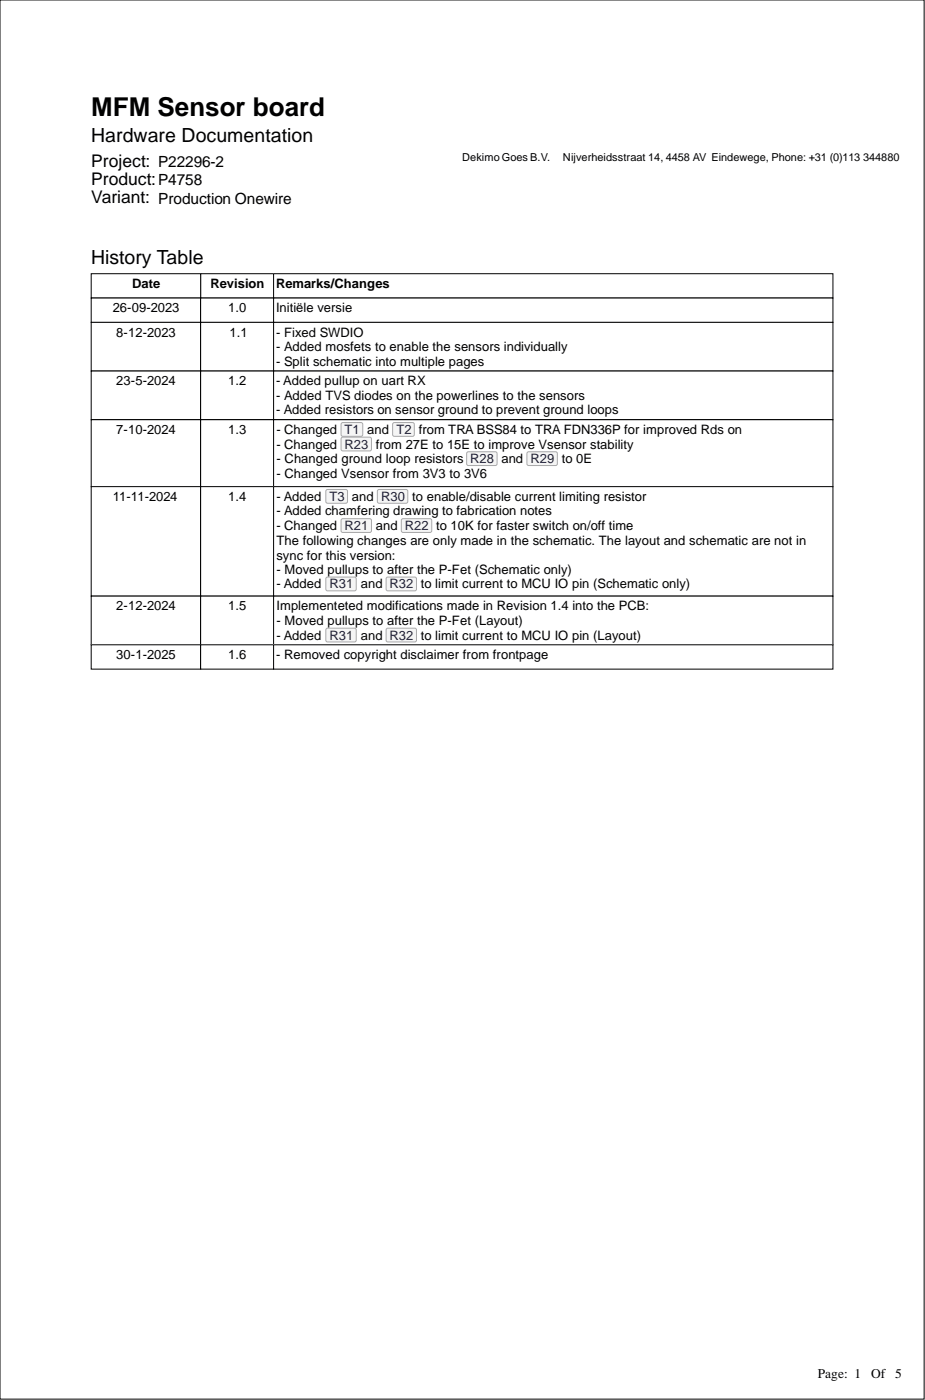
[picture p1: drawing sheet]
<svg xmlns="http://www.w3.org/2000/svg" width="193mm" height="292mm" viewBox="0 0 193 292" stroke-linecap="round" stroke-linejoin="round" font-family="sans-serif">
<defs><g id="words">
<text font-size="5.4" x="19" y="24.2">MFM Sensor board</text>
<g font-size="4.1">
<text x="19" y="29.6">Hardware Documentation</text>
<text x="19" y="55">History Table</text>
</g>
<g font-size="3.6">
<text x="19" y="34.8">Project:</text>
<text x="19" y="38.6">Product:</text>
<text x="19" y="42.4">Variant:</text>
</g>
<g font-size="3.2">
<text x="33" y="34.9">P22296-2</text>
<text x="33" y="38.7">P4758</text>
<text x="33" y="42.5">Production Onewire</text>
</g>
<g font-size="2.8">
<text x="170.6" y="287.5">Page: 1</text>
<text x="181.8" y="287.5">Of 5</text>
</g>
<g font-size="2.7">
<text x="23.5" y="65.1">26-09-2023</text>
<text x="27.6" y="60.1">Date</text>
<text x="43.9" y="60.1">Revision</text>
<text x="47.6" y="65.1">1.0</text>
<text x="57.6" y="60.1">Remarks/Changes</text>
<text x="57.6" y="65.1">Initiële versie</text>
<text x="24.3" y="70.2">8-12-2023</text>
<text x="47.9" y="70.2">1.1</text>
<text x="57.6" y="70.2">- Fixed SWDIO</text>
<text x="57.6" y="73.3">- Added mosfets to enable the sensors individually</text>
<text x="57.6" y="76.3">- Split schematic into multiple pages</text>
<text x="24.3" y="80.4">23-5-2024</text>
<text x="47.6" y="80.4">1.2</text>
<text x="57.6" y="80.4">- Added pullup on uart RX</text>
<text x="57.6" y="83.4">- Added TVS diodes on the powerlines to the sensors</text>
<text x="57.6" y="86.5">- Added resistors on sensor ground to prevent ground loops</text>
<text x="24.3" y="90.5">7-10-2024</text>
<text x="47.6" y="90.5">1.3</text>
<text x="57.7" y="90.5">- Changed</text>
<text x="57.7" y="93.6">- Changed</text>
<text x="76.6" y="90.5">and</text>
<text x="78.4" y="93.6">from 27E to 15E to improve Vsensor stability</text>
<text x="87.3" y="90.5">from TRA BSS84 to TRA FDN336P for improved Rds on</text>
<text x="57.7" y="96.6">- Changed ground loop resistors</text>
<text x="57.7" y="99.7">- Changed Vsensor from 3V3 to 3V6</text>
<text x="104.6" y="96.6">and</text>
<text x="117.2" y="96.6">to 0E</text>
<text x="23.5" y="104.5">11-11-2024</text>
<text x="47.6" y="104.5">1.4</text>
<text x="57.7" y="104.5">- Added</text>
<text x="57.7" y="107.5">- Added chamfering drawing to fabrication notes</text>
<text x="73.4" y="104.5">and</text>
<text x="86" y="104.5">to enable/disable current limiting resistor</text>
<text x="57.7" y="110.6">- Changed</text>
<text x="57.7" y="113.6">The following changes are only made in the schematic. The layout and schematic are not in</text>
<text x="78.4" y="110.6">and</text>
<text x="91" y="110.6">to 10K for faster switch on/off time</text>
<text x="57.7" y="116.8">sync for this version:</text>
<text x="57.7" y="119.7">- Moved pullups to after the P-Fet (Schematic only)</text>
<text x="57.7" y="122.8">- Added</text>
<text x="75.3" y="122.8">and</text>
<text x="87.8" y="122.8">to limit current to MCU IO pin (Schematic only)</text>
<text x="24.3" y="127.3">2-12-2024</text>
<text x="47.6" y="127.3">1.5</text>
<text x="57.7" y="127.3">Implementeted modifications made in Revision 1.4 into the PCB:</text>
<text x="57.7" y="130.4">- Moved pullups to after the P-Fet (Layout)</text>
<text x="24.3" y="137.5">30-1-2025</text>
<text x="47.6" y="137.5">1.6</text>
<text x="57.6" y="137.5">- Removed copyright disclaimer from frontpage</text>
<text x="57.7" y="133.4">- Added</text>
<text x="75.3" y="133.4">and</text>
<text x="87.8" y="133.4">to limit current to MCU IO pin (Layout)</text>
</g>
<g font-size="2.7" fill="#00008b">
<text x="71.9" y="90.5">T1</text>
<text x="71.9" y="93.6">R23</text>
<text x="82.7" y="90.5">T2</text>
<text x="98.1" y="96.6">R28</text>
<text x="110.7" y="96.6">R29</text>
<text x="68.7" y="104.5">T3</text>
<text x="79.5" y="104.5">R30</text>
<text x="71.9" y="110.6">R21</text>
<text x="84.5" y="110.6">R22</text>
<text x="68.7" y="122.8">R31</text>
<text x="81.3" y="122.8">R32</text>
<text x="68.7" y="133.4">R31</text>
<text x="81.3" y="133.4">R32</text>
</g>
<g font-size="2.3">
<text x="96.4" y="33.5">Dekimo Goes B.V.</text>
<text x="117.5" y="33.5">Nijverheidsstraat 14, 4458 AV Eindewege, Phone: +31 (0)113 344880</text>
</g>
</g></defs>
<path d="M0 0h192.8v291.9h-192.8z" fill="none" stroke="#000" stroke-width=".21"/>
<path d="M41.9 57.1h15.2v5.1h-15.2z" fill-rule="evenodd" fill="#fff"/>
<path d="M41.9 57.1h15.2v5.1h-15.2z" fill="none" stroke="#000" stroke-width=".21"/>
<path d="M19 57.1h22.9v5.1h-22.9z" fill-rule="evenodd" fill="#fff"/>
<path d="M19 57.1h22.9v5.1h-22.9z" fill="none" stroke="#000" stroke-width=".21"/>
<path d="M57.1 57.1h116.7v5.1h-116.7z" fill-rule="evenodd" fill="#fff"/>
<path d="M57.1 57.1h116.7v5.1h-116.7z" fill="none" stroke="#000" stroke-width=".21"/>
<path d="M19 62.2h22.9v5.1h-22.9z" fill-rule="evenodd" fill="#fff"/>
<path d="M19 62.2h22.9v5.1h-22.9z" fill="none" stroke="#000" stroke-width=".21"/>
<path d="M41.9 62.2h15.2v5.1h-15.2z" fill-rule="evenodd" fill="#fff"/>
<path d="M41.9 62.2h15.2v5.1h-15.2z" fill="none" stroke="#000" stroke-width=".21"/>
<path d="M57.1 62.2h116.7v5.1h-116.7z" fill-rule="evenodd" fill="#fff"/>
<path d="M57.1 62.2h116.7v5.1h-116.7z" fill="none" stroke="#000" stroke-width=".21"/>
<path d="M19 67.3h22.9v10.1h-22.9z" fill-rule="evenodd" fill="#fff"/>
<path d="M19 67.3h22.9v10.1h-22.9z" fill="none" stroke="#000" stroke-width=".21"/>
<path d="M41.9 67.3h15.2v10.1h-15.2z" fill-rule="evenodd" fill="#fff"/>
<path d="M41.9 67.3h15.2v10.1h-15.2z" fill="none" stroke="#000" stroke-width=".21"/>
<path d="M57.1 67.3h116.7v10.1h-116.7z" fill-rule="evenodd" fill="#fff"/>
<path d="M57.1 67.3h116.7v10.1h-116.7z" fill="none" stroke="#000" stroke-width=".21"/>
<path d="M19 77.4h22.9v10.2h-22.9z" fill-rule="evenodd" fill="#fff"/>
<path d="M19 77.4h22.9v10.2h-22.9z" fill="none" stroke="#000" stroke-width=".21"/>
<path d="M41.9 77.4h15.2v10.2h-15.2z" fill-rule="evenodd" fill="#fff"/>
<path d="M41.9 77.4h15.2v10.2h-15.2z" fill="none" stroke="#000" stroke-width=".21"/>
<path d="M57.1 77.4h116.7v10.2h-116.7z" fill-rule="evenodd" fill="#fff"/>
<path d="M57.1 77.4h116.7v10.2h-116.7z" fill="none" stroke="#000" stroke-width=".21"/>
<path d="M19 87.6h22.9v13.9h-22.9z" fill-rule="evenodd" fill="#fff"/>
<path d="M19 87.6h22.9v13.9h-22.9z" fill="none" stroke="#000" stroke-width=".21"/>
<path d="M41.9 87.6h15.2v13.9h-15.2z" fill-rule="evenodd" fill="#fff"/>
<path d="M41.9 87.6h15.2v13.9h-15.2z" fill="none" stroke="#000" stroke-width=".21"/>
<path d="M57.1 87.6h116.7v13.9h-116.7z" fill-rule="evenodd" fill="#fff"/>
<path d="M57.1 87.6h116.7v13.9h-116.7z" fill="none" stroke="#000" stroke-width=".21"/>
<path d="M71.3 88.2h4.2l.2 .3-.1 2.4-.3 .1h-4l-.2-.3v-2.2z" fill="#f5f5f5"/>
<path d="M71.3 88.2h4.2l.2 .3-.1 2.4-.3 .1h-4l-.2-.3v-2.2z" fill="none" stroke="#a9a9a9" stroke-width=".21"/>
<path d="M82.1 88.2h4.2l.1 .3v2.4l-.3 .1h-4l-.2-.3v-2.2z" fill="#f5f5f5"/>
<path d="M82.1 88.2h4.2l.1 .3v2.4l-.3 .1h-4l-.2-.3v-2.2z" fill="none" stroke="#a9a9a9" stroke-width=".21"/>
<path d="M71.3 91.3h6l.2 .3-.1 2.3-.3 .2-5.8-.1-.2-.3v-2.1z" fill="#f5f5f5"/>
<path d="M71.3 91.3h6l.2 .3-.1 2.3-.3 .2-5.8-.1-.2-.3v-2.1z" fill="none" stroke="#a9a9a9" stroke-width=".21"/>
<path d="M97.5 94.3h6l.2 .3-.1 2.4-.3 .1h-5.8l-.1-.3v-2.2z" fill="#f5f5f5"/>
<path d="M97.5 94.3h6l.2 .3-.1 2.4-.3 .1h-5.8l-.1-.3v-2.2z" fill="none" stroke="#a9a9a9" stroke-width=".21"/>
<path d="M110.1 94.3h6l.2 .3-.1 2.4-.3 .1h-5.8l-.2-.3v-2.2z" fill="#f5f5f5"/>
<path d="M110.1 94.3h6l.2 .3-.1 2.4-.3 .1h-5.8l-.2-.3v-2.2z" fill="none" stroke="#a9a9a9" stroke-width=".21"/>
<path d="M19 101.5h22.9v22.9h-22.9z" fill-rule="evenodd" fill="#fff"/>
<path d="M19 101.5h22.9v22.9h-22.9z" fill="none" stroke="#000" stroke-width=".21"/>
<path d="M41.9 101.5h15.2v22.9h-15.2z" fill-rule="evenodd" fill="#fff"/>
<path d="M41.9 101.5h15.2v22.9h-15.2z" fill="none" stroke="#000" stroke-width=".21"/>
<path d="M57.1 101.5h116.7v22.9h-116.7z" fill-rule="evenodd" fill="#fff"/>
<path d="M57.1 101.5h116.7v22.9h-116.7z" fill="none" stroke="#000" stroke-width=".21"/>
<path d="M68.2 102.2h4.1l.2 .3-.1 2.3-.3 .2h-3.9l-.2-.4v-2.1z" fill="#f5f5f5"/>
<path d="M68.2 102.2h4.1l.2 .3-.1 2.3-.3 .2h-3.9l-.2-.4v-2.1z" fill="none" stroke="#a9a9a9" stroke-width=".21"/>
<path d="M78.9 102.2h6l.2 .3-.1 2.3-.3 .2h-5.8l-.2-.4v-2.1z" fill="#f5f5f5"/>
<path d="M78.9 102.2h6l.2 .3-.1 2.3-.3 .2h-5.8l-.2-.4v-2.1z" fill="none" stroke="#a9a9a9" stroke-width=".21"/>
<path d="M71.3 108.3h6l.2 .3-.1 2.3-.3 .2-5.8-.1-.2-.3v-2.1z" fill="#f5f5f5"/>
<path d="M71.3 108.3h6l.2 .3-.1 2.3-.3 .2-5.8-.1-.2-.3v-2.1z" fill="none" stroke="#a9a9a9" stroke-width=".21"/>
<path d="M83.9 108.3h6l.2 .3-.1 2.3-.3 .2-5.8-.1-.2-.3v-2.1z" fill="#f5f5f5"/>
<path d="M83.9 108.3h6l.2 .3-.1 2.3-.3 .2-5.8-.1-.2-.3v-2.1z" fill="none" stroke="#a9a9a9" stroke-width=".21"/>
<path d="M68.2 120.5h5.9l.2 .3v2.3l-.3 .2-5.8-.1-.2-.3v-2.1z" fill="#f5f5f5"/>
<path d="M68.2 120.5h5.9l.2 .3v2.3l-.3 .2-5.8-.1-.2-.3v-2.1z" fill="none" stroke="#a9a9a9" stroke-width=".21"/>
<path d="M80.7 120.5h6l.2 .3-.1 2.3-.3 .2-5.8-.1-.2-.3v-2.1z" fill="#f5f5f5"/>
<path d="M80.7 120.5h6l.2 .3-.1 2.3-.3 .2-5.8-.1-.2-.3v-2.1z" fill="none" stroke="#a9a9a9" stroke-width=".21"/>
<path d="M19 124.4h22.9v10.1h-22.9z" fill-rule="evenodd" fill="#fff"/>
<path d="M19 124.4h22.9v10.1h-22.9z" fill="none" stroke="#000" stroke-width=".21"/>
<path d="M41.9 124.4h15.2v10.1h-15.2z" fill-rule="evenodd" fill="#fff"/>
<path d="M41.9 124.4h15.2v10.1h-15.2z" fill="none" stroke="#000" stroke-width=".21"/>
<path d="M57.1 124.4h116.7v10.1h-116.7z" fill-rule="evenodd" fill="#fff"/>
<path d="M57.1 124.4h116.7v10.1h-116.7z" fill="none" stroke="#000" stroke-width=".21"/>
<path d="M68.2 131.1h5.9l.2 .3v2.4l-.3 .1h-5.8l-.2-.3v-2.2z" fill="#f5f5f5"/>
<path d="M68.2 131.1h5.9l.2 .3v2.4l-.3 .1h-5.8l-.2-.3v-2.2z" fill="none" stroke="#a9a9a9" stroke-width=".21"/>
<path d="M80.7 131.1h6l.2 .3-.1 2.4-.3 .1h-5.8l-.2-.3v-2.2z" fill="#f5f5f5"/>
<path d="M80.7 131.1h6l.2 .3-.1 2.4-.3 .1h-5.8l-.2-.3v-2.2z" fill="none" stroke="#a9a9a9" stroke-width=".21"/>
<path d="M19 134.5h22.9v5.1h-22.9z" fill-rule="evenodd" fill="#fff"/>
<path d="M19 134.5h22.9v5.1h-22.9z" fill="none" stroke="#000" stroke-width=".21"/>
<path d="M41.9 134.5h15.2v5.1h-15.2z" fill-rule="evenodd" fill="#fff"/>
<path d="M41.9 134.5h15.2v5.1h-15.2z" fill="none" stroke="#000" stroke-width=".21"/>
<path d="M57.1 134.5h116.7v5.1h-116.7z" fill-rule="evenodd" fill="#fff"/>
<path d="M57.1 134.5h116.7v5.1h-116.7z" fill="none" stroke="#000" stroke-width=".21"/>
<use href="#words"/>
</svg>
